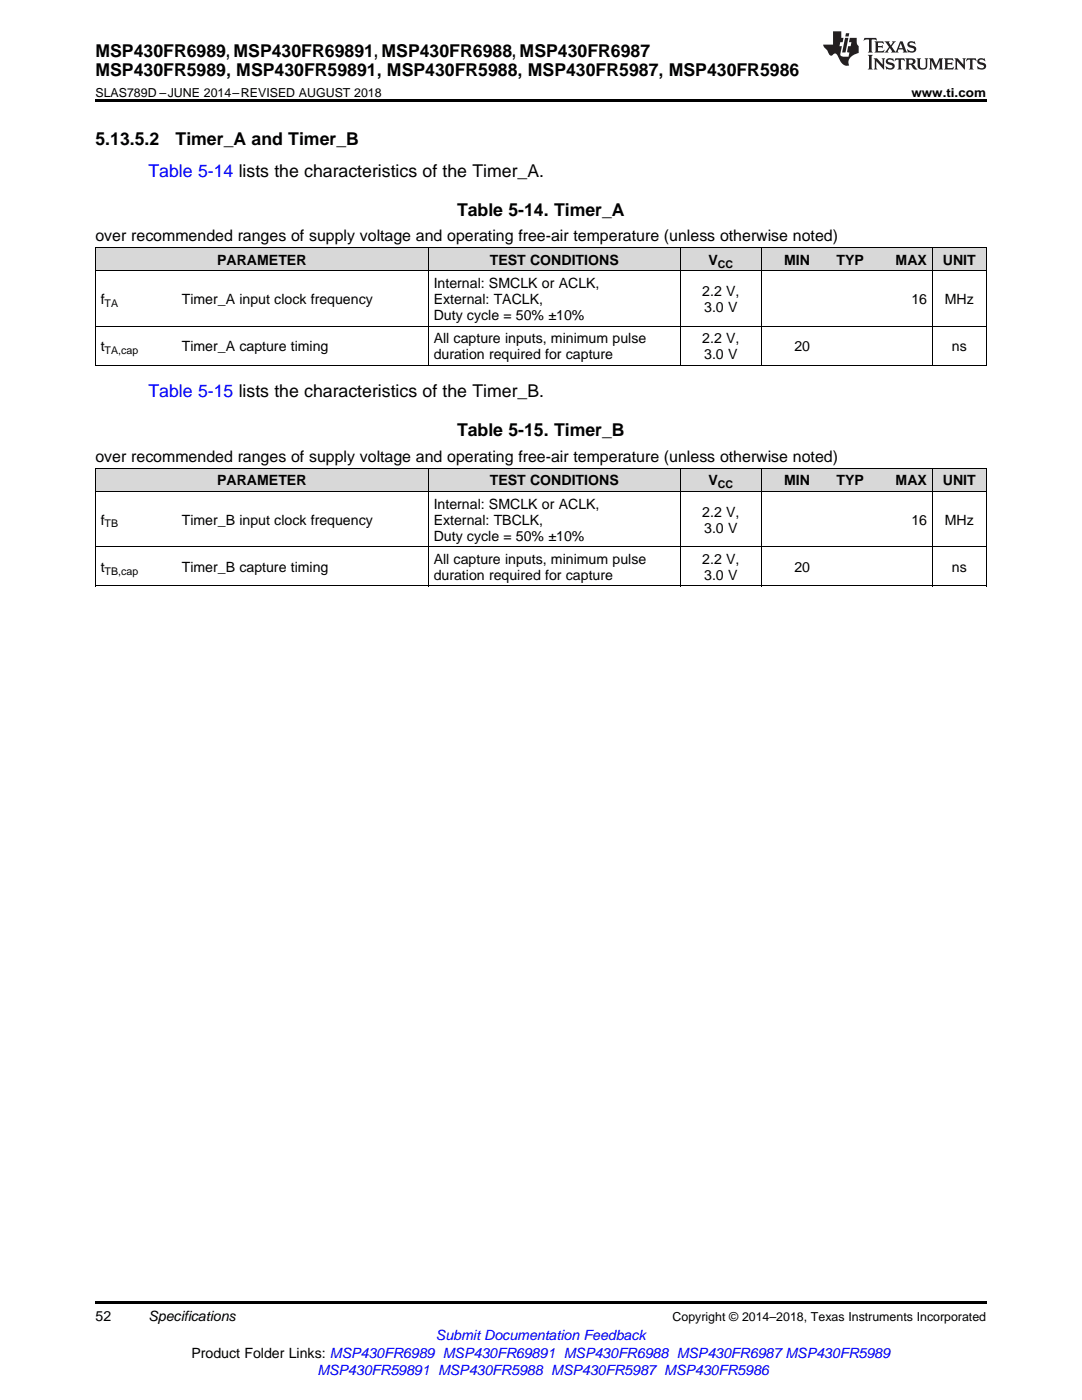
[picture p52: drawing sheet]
<svg xmlns="http://www.w3.org/2000/svg" width="216mm" height="279mm" viewBox="0 0 216 279" stroke-linecap="round" stroke-linejoin="round" font-family="sans-serif">
<defs><g id="words">
<g font-size="3.5">
<text x="19" y="11.3">MSP430FR6989, MSP430FR69891, MSP430FR6988, MSP430FR6987</text>
<text x="19" y="15.2">MSP430FR5989, MSP430FR59891, MSP430FR5988, MSP430FR5987, MSP430FR5986</text>
<text x="19" y="28.9">5.13.5.2</text>
<text x="35" y="28.9">Timer_A and Timer_B</text>
<text x="91.2" y="43">Table 5-14. Timer_A</text>
<text x="91.2" y="87.1">Table 5-15. Timer_B</text>
</g>
<g font-size="3.5" fill="#00f">
<text x="29.6" y="35.3">Table 5-14 lists the characteristics of the Timer_A.</text>
<text x="29.6" y="79.3">Table 5-15 lists the characteristics of the Timer_B.</text>
</g>
<g font-size="3.2">
<text x="19" y="48.2">over recommended ranges of supply voltage and operating free-air temperature (unless otherwise noted)</text>
<text x="19" y="92.2">over recommended ranges of supply voltage and operating free-air temperature (unless otherwise noted)</text>
</g>
<g font-size="2.8">
<text x="43.3" y="52.8">PARAMETER</text>
<text x="97.7" y="52.8">TEST CONDITIONS</text>
<text x="141.4" y="52.8">V</text>
<text x="156.5" y="52.8">MIN</text>
<text x="166.9" y="52.8">TYP</text>
<text x="178.7" y="52.8">MAX</text>
<text x="188.1" y="52.8">UNIT</text>
<text x="86.5" y="57.5">Internal: SMCLK or ACLK,</text>
<text x="140.1" y="59.1">2.2 V,</text>
<text x="20.1" y="60.7">f</text>
<text x="36.3" y="60.7">Timer_A input clock frequency</text>
<text x="86.5" y="60.7">External: TACLK,</text>
<text x="86.5" y="63.9">Duty cycle = 50% ±10%</text>
<text x="140.5" y="62.3">3.0 V</text>
<text x="181.9" y="60.7">16</text>
<text x="188.5" y="60.7">MHz</text>
<text x="20.1" y="70.1">t</text>
<text x="36.3" y="70.1">Timer_A capture timing</text>
<text x="86.5" y="68.5">All capture inputs, minimum pulse</text>
<text x="86.5" y="71.7">duration required for capture</text>
<text x="140.1" y="68.5">2.2 V,</text>
<text x="140.5" y="71.7">3.0 V</text>
<text x="158.5" y="70.1">20</text>
<text x="189.9" y="70.1">ns</text>
<text x="43.3" y="96.9">PARAMETER</text>
<text x="86.5" y="101.5">Internal: SMCLK or ACLK,</text>
<text x="97.7" y="96.9">TEST CONDITIONS</text>
<text x="141.4" y="96.9">V</text>
<text x="156.5" y="96.9">MIN</text>
<text x="166.9" y="96.9">TYP</text>
<text x="178.7" y="96.9">MAX</text>
<text x="188.1" y="96.9">UNIT</text>
<text x="20.1" y="104.7">f</text>
<text x="36.3" y="104.7">Timer_B input clock frequency</text>
<text x="86.5" y="104.7">External: TBCLK,</text>
<text x="86.5" y="107.9">Duty cycle = 50% ±10%</text>
<text x="140.1" y="103.1">2.2 V,</text>
<text x="140.5" y="106.3">3.0 V</text>
<text x="181.9" y="104.7">16</text>
<text x="188.5" y="104.7">MHz</text>
<text x="86.5" y="112.5">All capture inputs, minimum pulse</text>
<text x="140.1" y="112.5">2.2 V,</text>
<text x="20.1" y="114.1">t</text>
<text x="36.3" y="114.1">Timer_B capture timing</text>
<text x="86.5" y="115.7">duration required for capture</text>
<text x="140.5" y="115.7">3.0 V</text>
<text x="158.5" y="114.1">20</text>
<text x="189.9" y="114.1">ns</text>
<text x="19" y="263.6">52</text>
<text x="29.6" y="263.6">Specifications</text>
<text x="38.2" y="270.9">Product Folder Links: MSP430FR6989 MSP430FR69891 MSP430FR6988 MSP430FR6987 MSP430FR5989</text>
</g>
<g font-size="2.8" fill="#00f">
<text x="87" y="267.4">Submit Documentation Feedback</text>
<text x="63.3" y="274.5">MSP430FR59891 MSP430FR5988 MSP430FR5987 MSP430FR5986</text>
</g>
<g font-size="2.5">
<text x="19" y="19.3">SLAS789D –JUNE 2014–REVISED AUGUST 2018</text>
<text x="181.9" y="19.3">www.ti.com</text>
<text x="134.2" y="263.6">Copyright © 2014–2018, Texas Instruments Incorporated</text>
</g>
<g font-size="2.1">
<text x="143.3" y="53.4">CC</text>
<text x="20.9" y="61.2">TA</text>
<text x="20.9" y="70.7">TA,cap</text>
<text x="143.3" y="97.4">CC</text>
<text x="20.9" y="105.3">TB</text>
<text x="20.9" y="114.7">TB,cap</text>
</g>
</g></defs>
<g fill="#d8d8d8">
<path d="M19 93.5h16.2v4.6h-16.2z"/>
<path d="M35.2 93.5h50.3v4.6h-50.3z"/>
<path d="M85.5 93.5h50.3v4.6h-50.3z"/>
<path d="M135.8 93.5h16.1v4.6h-16.1z"/>
<path d="M151.9 93.5h10.8v4.6h-10.8z"/>
<path d="M162.7 93.5h10.8v4.6h-10.8z"/>
<path d="M173.5 93.5h12.6v4.6h-12.6z"/>
<path d="M186.1 93.5h10.7v4.6h-10.7z"/>
<path d="M19 49.5h16.2v4.6h-16.2z"/>
<path d="M35.2 49.5h50.3v4.6h-50.3z"/>
<path d="M85.5 49.5h50.3v4.6h-50.3z"/>
<path d="M135.8 49.5h16.1v4.6h-16.1z"/>
<path d="M151.9 49.5h10.8v4.6h-10.8z"/>
<path d="M162.7 49.5h10.8v4.6h-10.8z"/>
<path d="M173.5 49.5h12.6v4.6h-12.6z"/>
<path d="M186.1 49.5h10.7v4.6h-10.7z"/>
</g>
<path d="M19 19.9h177.8v.5h-177.8zM19 259.7h177.8v.5h-177.8z" fill="#000"/>
<g fill="none" stroke="#000" stroke-width=".2">
<path d="M19 54.1h177.8M19 49.4h177.8M19.1 49.5v23.5M85.4 49.5v23.5M135.7 49.5v23.5M151.9 49.5v23.5M186 49.5v23.5M196.8 49.5v23.5M19 72.9h177.8M19 65.1h177.8M19 98.1h177.8M19 93.4h177.8"/>
<path d="M19.1 93.5v23.5M85.4 93.5v23.5M135.7 93.5v23.5M151.9 93.5v23.5M186 93.5v23.5M196.8 93.5v23.5M19 116.9h177.8M19 109.1h177.8"/>
</g>
<g fill="#231f20">
<path d="M172.5 7.6l-.1 .5 .4-.2h.6v.1v2.1l-.2 .4h.9l-.2-.4v-2.1l.1-.1h.5l.5 .2-.2-.5zM174.5 8.3l.2 .3v1.5l-.2 .4h1.8l.2-.6a1.04 1.04 0 0 1-1.3 .2v-.7h.6l.3 .2v-.6l-.3 .2h-.6v-.6l.8-.1 .4 .3-.2-.5zM176.5 8.3l.9 1.1-.9 1.1h.8l-.2-.2 .4-.7 .5 .7-.2 .2h1.5l-.2-.2 .2-.4h.9l.1 .4-.2 .2h1l-.3-.3-.7-1.9h-.5l-.9 2-.8-1 .9-1h-.8l.1 .3-.4 .5-.3-.6 .1-.2zM179.7 8.6l.4 1h-.7zM181.3 8.4a.63 .63 0 0 0-.2 .7 .63 .63 0 0 0 .6 .4l.6 .2 .1 .2a.75 .75 0 0 1-.7 .4 .75 .75 0 0 1-.6-.5l.1 .7 .1-.1a1.11 1.11 0 0 0 1.5-.6 1.13 1.13 0 0 0-1.2-.8l-.1-.4a1.04 1.04 0 0 1 1.2 .2l-.2-.5-.2 .1-.4-.2zM173.2 10.9l.2 .4v2.2l-.2 .4h1l-.3-.4v-2.2l.3-.4zM174.3 11.6l.3 .4v1.5l-.3 .4h.8l-.2-.4v-1.3l1.5 1.7v-1.9l.2-.4h-.7l.2 .4v.9l-1.1-1.3zM177 11.8a.62 .62 0 0 0-.2 .7 .62 .62 0 0 0 .6 .4l.6 .1 .1 .3a.76 .76 0 0 1-.7 .3 .76 .76 0 0 1-.7-.4l.2 .7 .1-.1a1.11 1.11 0 0 0 1.5-.6 1.13 1.13 0 0 0-1.2-.8l-.1-.4a1.04 1.04 0 0 1 1.2 .2l-.2-.6-.2 .1-.5-.1zM178.7 11.6l-.2 .6a.61 .61 0 0 1 .8-.3v1.6l-.2 .4h.9l-.2-.4v-1.6a.63 .63 0 0 1 .7 .3l-.1-.6zM180.6 11.6l.3 .4v1.5l-.3 .4h1l-.2-.2-.1-.8 .6 .2a.76 .76 0 0 0 1.2 .7l-1-1a.58 .58 0 0 0 .6-.5 .58 .58 0 0 0-.5-.6zM181.4 11.9h.1a.45 .45 0 0 1 .5 .1 .45 .45 0 0 1 .1 .5l-.8 .2zM182.9 11.6l.2 .2a2.17 2.17 0 0 0 .3 1.9 .99 .99 0 0 0 1.6-.6v-1.1l.2-.4h-.7l.2 .2a1.92 1.92 0 0 1-.2 1.8 .6 .6 0 0 1-.9-.5v-1.1l.2-.4zM185.4 11.6l.2 .4v1.5l-.2 .4h.7l-.2-.4v-1.4l.8 1.8 .8-1.8v1.4l-.2 .4h.9l-.2-.4v-1.5l.2-.4h-.8l-.6 1.5-.6-1.5zM188.4 11.6l.2 .4v1.5l-.2 .4h1.8l.1-.6a1.04 1.04 0 0 1-1.2 .1v-.6h.5l.4 .2v-.6l-.4 .2h-.5v-.7h.8l.3 .3-.1-.6zM190.5 11.6l.2 .4v1.5l-.2 .4h.7l-.2-.4v-1.3l1.5 1.7v-1.9l.2-.4h-.7l.2 .4v.9l-1.1-1.3zM192.9 11.6l-.1 .6a.61 .61 0 0 1 .7-.3l.1 1.6-.3 .4h1l-.3-.4 .1-1.6a.63 .63 0 0 1 .7 .3l-.1-.6zM195.2 11.8a.62 .62 0 0 0-.2 .7 .62 .62 0 0 0 .6 .4l.6 .1 .1 .3a.76 .76 0 0 1-.7 .3 .76 .76 0 0 1-.6-.4l.1 .7 .1-.1a1.11 1.11 0 0 0 1.6-.6 1.13 1.13 0 0 0-1.3-.8l-.1-.4a1.04 1.04 0 0 1 1.2 .2l-.1-.6-.2 .1-.5-.1z"/>
<path d="M166.2 6.3v2.6h-1.9v.4l.8 .9a.91 .91 0 0 0 1 .8 .56 .56 0 0 1 .5-.3 .56 .56 0 0 1 .5 .3l.4 .8a1.53 1.53 0 0 0 1.9 1.2 1.54 1.54 0 0 1 1-2.1l.9-.3v-1.4a1.52 1.52 0 0 1-.4-1.6h-1.3l-.2 .8h.5l-.2 .8h-.5l-.1 1v.2l.4 .1-.2 .8a1.93 1.93 0 0 1-1.6-.3l.3-1.8h-.5l.2-.8h.4l.2-.8h-.4v-1.3zM168.6 7.6l-.6 2.9h.7l.6-2.9zM168.8 6.6l-.1 .7h.6l.2-.7z"/>
</g>
<use href="#words"/>
</svg>
